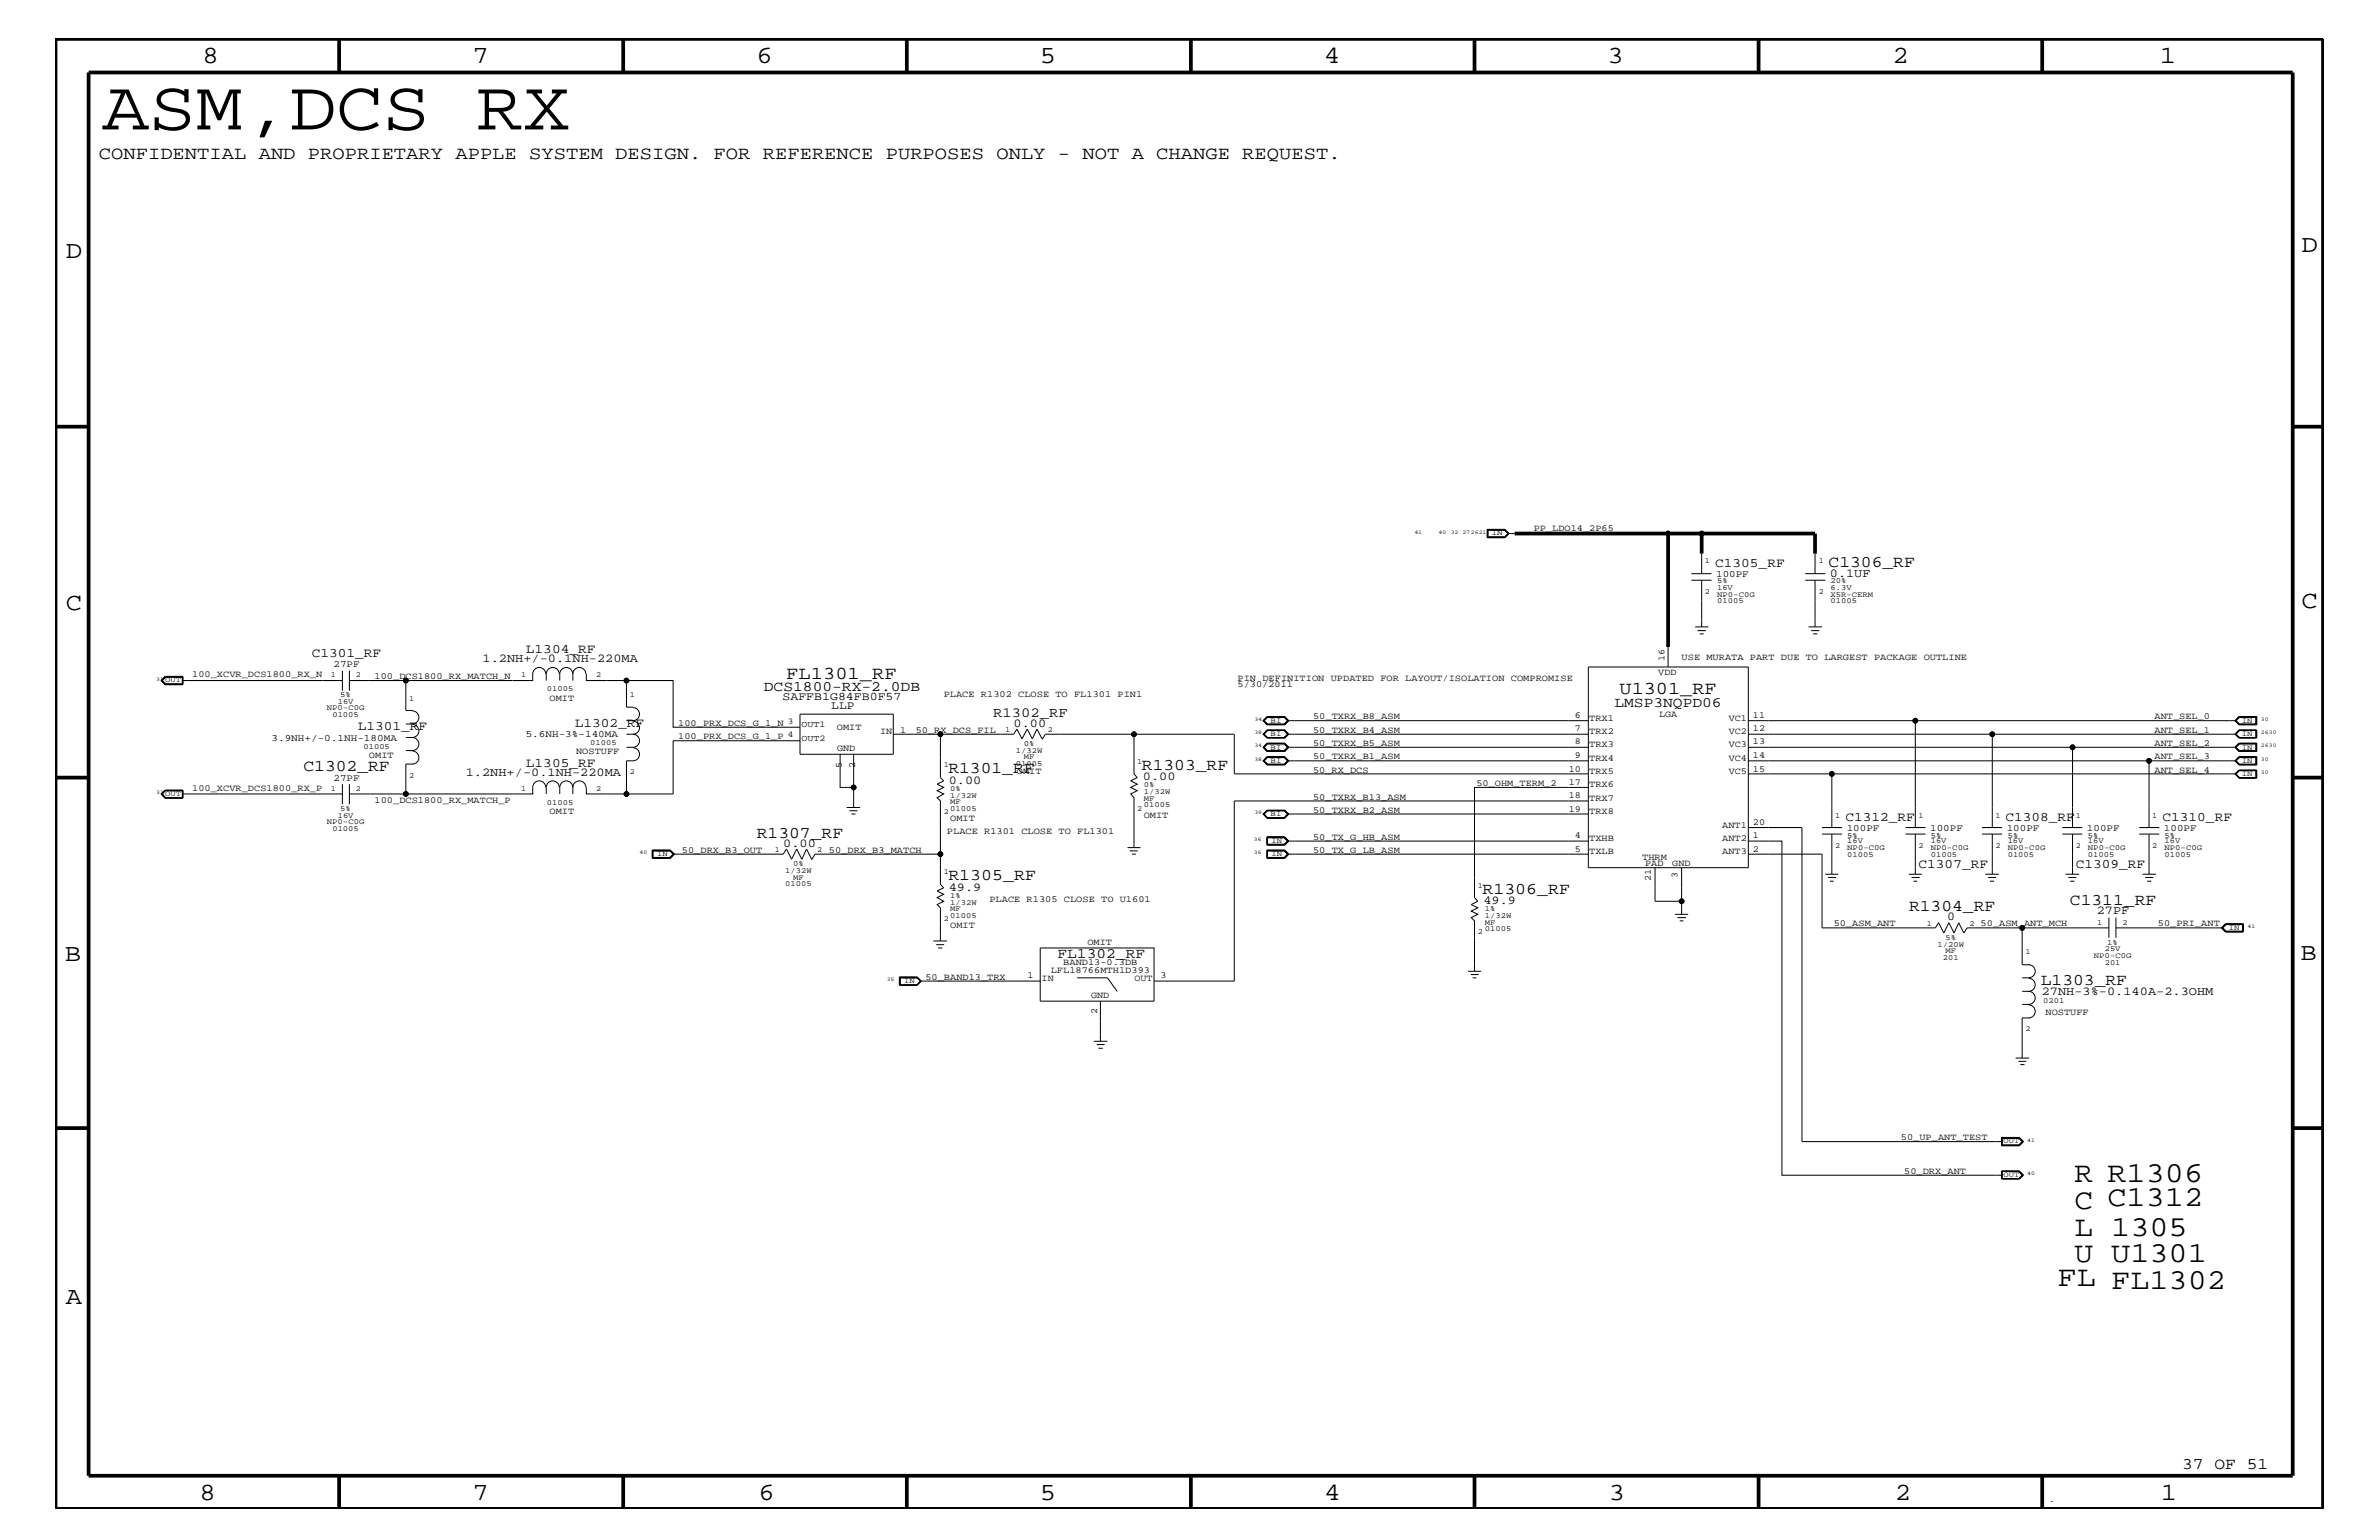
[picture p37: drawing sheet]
<svg xmlns="http://www.w3.org/2000/svg" width="432mm" height="279mm" viewBox="0 0 432 279" stroke-linecap="round" stroke-linejoin="round" font-family="sans-serif">
<defs><g id="words">
<text font-size="12.9" x="18.5" y="23.5">ASM,DCS RX</text>
<g font-size="5.2">
<text x="376.5" y="214.5">R R1306</text>
<text x="376.5" y="219.4">C C1312</text>
<text x="376.5" y="224.2">L 1305</text>
<text x="373.5" y="233.3">FL FL1302</text>
<text x="376.5" y="229.1">U U1301</text>
</g>
<g font-size="4.5">
<text x="36.7" y="11.5">8</text>
<text x="85.8" y="11.5">7</text>
<text x="137.3" y="11.5">6</text>
<text x="188.7" y="11.5">5</text>
<text x="240.3" y="11.5">4</text>
<text x="291.8" y="11.5">3</text>
<text x="343.5" y="11.5">2</text>
<text x="392" y="11.5">1</text>
<text x="11.9" y="46.8">D</text>
<text x="417.7" y="45.7">D</text>
<text x="11.9" y="110.6">C</text>
<text x="417.7" y="110.3">C</text>
<text x="11.8" y="174.3">B</text>
<text x="417.6" y="174.2">B</text>
<text x="11.9" y="236.7">A</text>
<text x="36.2" y="272.1">8</text>
<text x="85.8" y="272.1">7</text>
<text x="137.7" y="272.1">6</text>
<text x="188.7" y="272.1">5</text>
<text x="240.4" y="272.1">4</text>
<text x="292" y="272.1">3</text>
<text x="343.9" y="272.1">2</text>
<text x="392.2" y="272.1">1</text>
</g>
<g font-size="3.3">
<text x="17.9" y="28.9">CONFIDENTIAL AND PROPRIETARY APPLE SYSTEM DESIGN. FOR REFERENCE PURPOSES ONLY - NOT A CHANGE REQUEST.</text>
<text x="142.7" y="123.2">FL1301_RF</text>
<text x="294" y="125.9">U1301_RF</text>
</g>
<g font-size="3">
<text x="331.9" y="102.9">C1306_RF</text>
<text x="55.1" y="139.8">C1302_RF</text>
<text x="172.1" y="140.3">R1301_RF</text>
<text x="207.3" y="139.7">R1303_RF</text>
<text x="137.4" y="152">R1307_RF</text>
<text x="172.1" y="159.7">R1305_RF</text>
<text x="269.1" y="162.2">R1306_RF</text>
<text x="346.5" y="165.3">R1304_RF</text>
<text x="375.7" y="164.1">C1311_RF</text>
<text x="370.4" y="178.7">L1303_RF</text>
<text x="396" y="266.5">37 OF 51</text>
</g>
<g font-size="2.6">
<text x="138.6" y="125.3">DCS1800-RX-2.0DB</text>
<text x="293" y="128.3">LMSP3NQPD06</text>
<text x="191.9" y="173.8">FL1302_RF</text>
</g>
<text font-size="2.5" x="180.3" y="130.2">R1302_RF</text>
<g font-size="2.4">
<text x="311.3" y="102.9">C1305_RF</text>
<text x="56.6" y="119.2">C1301_RF</text>
<text x="95.5" y="118.5">L1304_RF</text>
<text x="104.3" y="131.9">L1302_RF</text>
<text x="64.9" y="132.5">L1301_RF</text>
<text x="95.5" y="139.1">L1305_RF</text>
<text x="334.9" y="149">C1312_RF</text>
<text x="364" y="149">C1308_RF</text>
<text x="392.5" y="149">C1310_RF</text>
<text x="348.2" y="157.4">C1307_RF</text>
<text x="376.8" y="157.4">C1309_RF</text>
</g>
<g font-size="2.2">
<text x="332.1" y="104.7">0.1UF</text>
<text x="87.6" y="120.2">1.2NH+/-0.1NH-220MA</text>
<text x="184" y="131.9">0.00</text>
<text x="84.5" y="140.8">1.2NH+/-0.1NH-220MA</text>
<text x="172.2" y="142.2">0.00</text>
<text x="207.4" y="141.5">0.00</text>
<text x="142.2" y="153.7">0.00</text>
<text x="172.2" y="161.6">49.9</text>
<text x="269.2" y="163.9">49.9</text>
<text x="353.4" y="167">0</text>
<text x="380.6" y="165.9">27PF</text>
<text x="370.6" y="180.5">27NH-3%-0.140A-2.3OHM</text>
</g>
<g font-size="2.1">
<text x="142" y="127">SAFFB1G84FB0F57</text>
<text x="150.9" y="128.7">LLP</text>
</g>
<g font-size="1.8">
<text x="311.5" y="104.7">100PF</text>
<text x="60.5" y="121">27PF</text>
<text x="49.3" y="134.4">3.9NH+/-0.1NH-180MA</text>
<text x="95.4" y="133.8">5.6NH-3%-140MA</text>
<text x="60.5" y="141.7">27PF</text>
<text x="335.2" y="150.7">100PF</text>
<text x="350.4" y="150.7">100PF</text>
<text x="364.2" y="150.7">100PF</text>
<text x="378.8" y="150.7">100PF</text>
<text x="392.8" y="150.7">100PF</text>
</g>
<g font-size="1.7">
<text x="278.4" y="96.3">PP_LDO14_2P65</text>
<text x="305.2" y="119.8">USE MURATA PART DUE TO LARGEST PACKAGE OUTLINE</text>
<text x="34.9" y="122.9">100_XCVR_DCS1800_RX_N</text>
<text x="68" y="123.2">100_DCS1800_RX_MATCH_N</text>
<text x="224.6" y="124.7">5/30/2011</text>
<text x="224.6" y="123.5">PIN DEFINITION UPDATED FOR LAYOUT/ISOLATION COMPROMISE</text>
<text x="301" y="122.5">VDD</text>
<text x="302.1" y="120" transform="rotate(-90 302.1 120)">16</text>
<text x="99.7" y="127.1">OMIT</text>
<text x="123.1" y="131.7">100_PRX_DCS_G_1_N 3</text>
<text x="171.3" y="126.5">PLACE R1302 CLOSE TO FL1301 PIN1</text>
<text x="238.3" y="130.5">50_TXRX_B8_ASM</text>
<text x="285.8" y="130.2">6</text>
<text x="288.5" y="130.8">TRX1</text>
<text x="301.1" y="130.2">LGA</text>
<text x="313.8" y="130.8">VC1</text>
<text x="318.2" y="130.2">11</text>
<text x="391.1" y="130.5">ANT_SEL_0</text>
<text x="67" y="137.4">OMIT</text>
<text x="104.6" y="136.8">NOSTUFF</text>
<text x="123.1" y="134.1">100_PRX_DCS_G_1_P 4</text>
<text x="151.9" y="132.5">OMIT</text>
<text x="151.9" y="136.3">GND</text>
<text x="159.8" y="133.2">IN</text>
<text x="163.4" y="133">1</text>
<text x="166.2" y="133">50_RX_DCS_FIL</text>
<text x="238.3" y="133">50_TXRX_B4_ASM</text>
<text x="238.3" y="135.3">50_TXRX_B5_ASM</text>
<text x="238.3" y="137.8">50_TXRX_B1_ASM</text>
<text x="285.8" y="137.5">9</text>
<text x="285.8" y="132.7">7</text>
<text x="285.8" y="135.1">8</text>
<text x="288.5" y="133.2">TRX2</text>
<text x="288.5" y="135.6">TRX3</text>
<text x="313.8" y="135.6">VC3</text>
<text x="313.8" y="133.2">VC2</text>
<text x="318.2" y="135.1">13</text>
<text x="318.2" y="137.5">14</text>
<text x="318.2" y="132.7">12</text>
<text x="391.1" y="135.3">ANT_SEL_2</text>
<text x="391.1" y="137.8">ANT_SEL_3</text>
<text x="391.1" y="133">ANT_SEL_1</text>
<text x="34.9" y="143.5">100_XCVR_DCS1800_RX_P</text>
<text x="152.8" y="139.3" transform="rotate(-90 152.8 139.3)">5</text>
<text x="155.2" y="139.3" transform="rotate(-90 155.2 139.3)">2</text>
<text x="184.6" y="140.4">OMIT</text>
<text x="238.3" y="140.2">50_RX_DCS</text>
<text x="268" y="142.6">50_OHM_TERM_2</text>
<text x="284.7" y="142.4">17</text>
<text x="284.7" y="140">10</text>
<text x="288.5" y="142.9">TRX6</text>
<text x="288.5" y="140.4">TRX5</text>
<text x="288.5" y="138">TRX4</text>
<text x="313.8" y="138">VC4</text>
<text x="313.8" y="140.4">VC5</text>
<text x="318.2" y="140">15</text>
<text x="391.1" y="140.2">ANT_SEL_4</text>
<text x="68" y="145.7">100_DCS1800_RX_MATCH_P</text>
<text x="99.7" y="147.7">OMIT</text>
<text x="172.5" y="149">OMIT</text>
<text x="207.6" y="148.4">OMIT</text>
<text x="238.3" y="147.5">50_TXRX_B2_ASM</text>
<text x="238.3" y="145.1">50_TXRX_B13_ASM</text>
<text x="284.7" y="144.8">18</text>
<text x="284.7" y="147.3">19</text>
<text x="288.5" y="145.3">TRX7</text>
<text x="288.5" y="147.7">TRX8</text>
<text x="318.2" y="149.6">20</text>
<text x="123.8" y="154.7">50_DRX_B3_OUT</text>
<text x="150.5" y="154.7">50_DRX_B3_MATCH</text>
<text x="171.9" y="151.3">PLACE R1301 CLOSE TO FL1301</text>
<text x="238.3" y="152.3">50_TX_G_HB_ASM</text>
<text x="238.3" y="154.7">50_TX_G_LB_ASM</text>
<text x="285.8" y="152.1">4</text>
<text x="285.8" y="154.5">5</text>
<text x="288.5" y="152.6">TXHB</text>
<text x="288.5" y="155">TXLB</text>
<text x="298.1" y="156">THRM</text>
<text x="312.6" y="150.1">ANT1</text>
<text x="312.6" y="152.6">ANT2</text>
<text x="312.6" y="155">ANT3</text>
<text x="318.2" y="152.1">1</text>
<text x="318.2" y="154.5">2</text>
<text x="298.6" y="157.2">PAD</text>
<text x="299.6" y="159.9" transform="rotate(-90 299.6 159.9)">21</text>
<text x="303.5" y="157.2">GND</text>
<text x="304.5" y="159.4" transform="rotate(-90 304.5 159.4)">3</text>
<text x="179.6" y="163.7">PLACE R1305 CLOSE TO U1601</text>
<text x="172.5" y="168.3">OMIT</text>
<text x="197.4" y="171.4">OMIT</text>
<text x="332.8" y="168.1">50_ASM_ANT</text>
<text x="359.5" y="168.1">50_ASM_ANT_MCH</text>
<text x="391.7" y="168.1">50_PRI_ANT</text>
<text x="168" y="177.7">50_BAND13_TRX</text>
<text x="186.5" y="177.4">1</text>
<text x="189.1" y="178">IN</text>
<text x="190.7" y="176.6">LFL18766MTH1D393</text>
<text x="193" y="175.1">BAND13-0.3DB</text>
<text x="205.9" y="178">OUT</text>
<text x="210.7" y="177.4">3</text>
<text x="198" y="181">GND</text>
<text x="199.1" y="184" transform="rotate(-90 199.1 184)">2</text>
<text x="371.3" y="184.1">NOSTUFF</text>
<text x="345" y="206.9">50_UP_ANT_TEST</text>
<text x="345.6" y="213">50_DRX_ANT</text>
<text x="371.9" y="272.6">.</text>
</g>
<g font-size="1.6">
<text x="145.5" y="131.9">OUT1</text>
<text x="145.5" y="134.4">OUT2</text>
</g>
<g font-size="1.4">
<text x="270.8" y="97.1">IN</text>
<text x="309.5" y="107.7">2</text>
<text x="309.5" y="102.2">1</text>
<text x="311.7" y="107">16V</text>
<text x="311.7" y="105.9">5%</text>
<text x="330.1" y="107.7">2</text>
<text x="330.1" y="102.2">1</text>
<text x="332.2" y="107">6.3V</text>
<text x="332.2" y="105.9">20%</text>
<text x="311.7" y="108.2">NP0-C0G</text>
<text x="311.7" y="109.4">01005</text>
<text x="332.2" y="109.4">01005</text>
<text x="332.2" y="108.2">X5R-CERM</text>
<text x="30" y="123.8">OUT</text>
<text x="60" y="122.9">1</text>
<text x="64.6" y="122.9">2</text>
<text x="94.6" y="122.9">1</text>
<text x="99.3" y="125.4">01005</text>
<text x="108.2" y="122.9">2</text>
<text x="59.3" y="128.9">NP0-C0G</text>
<text x="60.3" y="130.2">01005</text>
<text x="61.3" y="127.7">16V</text>
<text x="61.8" y="126.5">5%</text>
<text x="74.3" y="127.1">1</text>
<text x="114.3" y="126.5">1</text>
<text x="230.6" y="131.1">BI</text>
<text x="406.9" y="131.1">IN</text>
<text x="66" y="135.8">01005</text>
<text x="107.1" y="135.2">01005</text>
<text x="182.5" y="132.8">1</text>
<text x="184.4" y="136.6">1/32W</text>
<text x="185.8" y="135.3">0%</text>
<text x="185.8" y="137.8">MF</text>
<text x="190.2" y="132.8">2</text>
<text x="230.6" y="133.5">BI</text>
<text x="230.6" y="136">BI</text>
<text x="406.9" y="136">IN</text>
<text x="406.9" y="133.5">IN</text>
<text x="60" y="143.5">1</text>
<text x="64.6" y="143.5">2</text>
<text x="74.3" y="141.1">2</text>
<text x="94.6" y="143.5">1</text>
<text x="108.2" y="143.5">2</text>
<text x="114.3" y="140.4">2</text>
<text x="171.3" y="139.2">1</text>
<text x="172.5" y="143.5">0%</text>
<text x="184.4" y="139">01005</text>
<text x="206.4" y="138.6">1</text>
<text x="207.6" y="142.9">0%</text>
<text x="230.6" y="138.4">BI</text>
<text x="406.9" y="138.4">IN</text>
<text x="406.9" y="140.8">IN</text>
<text x="30" y="144.5">OUT</text>
<text x="59.3" y="149.5">NP0-C0G</text>
<text x="61.3" y="148.4">16V</text>
<text x="61.8" y="147.1">5%</text>
<text x="99.3" y="146">01005</text>
<text x="171.3" y="147.7">2</text>
<text x="172.5" y="145.9">MF</text>
<text x="172.5" y="144.7">1/32W</text>
<text x="172.5" y="147.1">01005</text>
<text x="206.4" y="147.1">2</text>
<text x="207.6" y="145.3">MF</text>
<text x="207.6" y="144">1/32W</text>
<text x="207.6" y="146.5">01005</text>
<text x="230.6" y="148.1">BI</text>
<text x="333.1" y="148.4">1</text>
<text x="348.2" y="148.4">1</text>
<text x="362.2" y="148.4">1</text>
<text x="376.8" y="148.4">1</text>
<text x="390.7" y="148.4">1</text>
<text x="60.3" y="150.7">01005</text>
<text x="119.3" y="155.4">IN</text>
<text x="140.6" y="154.6">1</text>
<text x="148.3" y="154.6">2</text>
<text x="230.8" y="152.9">IN</text>
<text x="230.8" y="155.4">IN</text>
<text x="333.1" y="153.8">2</text>
<text x="335.3" y="153">16V</text>
<text x="335.3" y="155.5">01005</text>
<text x="335.3" y="154.3">NP0-C0G</text>
<text x="335.3" y="152">5%</text>
<text x="348.2" y="153.8">2</text>
<text x="350.4" y="152">5%</text>
<text x="350.4" y="154.3">NP0-C0G</text>
<text x="350.4" y="153">16V</text>
<text x="350.4" y="155.5">01005</text>
<text x="362.2" y="153.8">2</text>
<text x="364.4" y="154.3">NP0-C0G</text>
<text x="364.4" y="153">16V</text>
<text x="364.4" y="155.5">01005</text>
<text x="364.4" y="152">5%</text>
<text x="376.8" y="153.8">2</text>
<text x="379" y="153">16V</text>
<text x="379" y="155.5">01005</text>
<text x="379" y="154.3">NP0-C0G</text>
<text x="379" y="152">5%</text>
<text x="390.7" y="153.8">2</text>
<text x="392.9" y="154.3">NP0-C0G</text>
<text x="392.9" y="152">5%</text>
<text x="392.9" y="155.5">01005</text>
<text x="392.9" y="153">16V</text>
<text x="142.5" y="160.8">01005</text>
<text x="142.5" y="158.4">1/32W</text>
<text x="144" y="159.6">MF</text>
<text x="144" y="157.2">0%</text>
<text x="171.3" y="158.6">1</text>
<text x="268.2" y="161.1">1</text>
<text x="171.3" y="167.1">2</text>
<text x="172.5" y="165.3">MF</text>
<text x="172.5" y="162.8">1%</text>
<text x="172.5" y="166.5">01005</text>
<text x="172.5" y="164.1">1/32W</text>
<text x="269.5" y="167.8">MF</text>
<text x="269.5" y="165.3">1%</text>
<text x="269.5" y="166.5">1/32W</text>
<text x="380.7" y="167.8">1</text>
<text x="385.2" y="167.8">2</text>
<text x="268.2" y="169.5">2</text>
<text x="269.5" y="168.9">01005</text>
<text x="349.8" y="168">1</text>
<text x="351.7" y="171.7">1/20W</text>
<text x="353.1" y="170.5">5%</text>
<text x="353.1" y="172.9">MF</text>
<text x="357.5" y="168">2</text>
<text x="367.6" y="173.2">1</text>
<text x="380" y="173.8">NP0-C0G</text>
<text x="382" y="172.6">25V</text>
<text x="382.5" y="171.4">1%</text>
<text x="404.5" y="168.7">IN</text>
<text x="164.1" y="178.4">IN</text>
<text x="352.6" y="174.2">201</text>
<text x="382" y="175">201</text>
<text x="370.8" y="181.9">0201</text>
<text x="367.6" y="187.1">2</text>
<text x="363.6" y="207.5">OUT</text>
<text x="363.6" y="213.6">OUT</text>
</g>
<g font-size="1">
<text x="256.7" y="96.8">41</text>
<text x="261.1" y="96.8">40</text>
<text x="263.3" y="96.8">32 272621</text>
<text x="28.4" y="123.5">31</text>
<text x="227.7" y="130.8">34</text>
<text x="410.4" y="130.8">30</text>
<text x="227.7" y="133.2">38</text>
<text x="227.7" y="135.6">34</text>
<text x="410.4" y="135.6">26 30</text>
<text x="410.4" y="133.2">26 30</text>
<text x="227.7" y="138">38</text>
<text x="410.4" y="138">30</text>
<text x="410.4" y="140.4">30</text>
<text x="28.4" y="144">31</text>
<text x="227.7" y="147.7">39</text>
<text x="116.1" y="155">40</text>
<text x="227.6" y="152.6">36</text>
<text x="227.6" y="155">36</text>
<text x="407.9" y="168.3">41</text>
<text x="161" y="178">35</text>
<text x="368" y="207.1">41</text>
<text x="368" y="213.2">40</text>
</g>
</g></defs>
<g fill="none" stroke="#000" stroke-width=".18">
<path d="M269.9 96h3.2l.8 .8-.8 .8h-3.2zM270 96.1h3.1l.7 .7-.7 .7h-3.1zM270.1 96.2h3l.6 .6-.6 .6h-3zM273.7 96.8h1.2M302.8 117.4v3.6M307 105.3h3.6M307 104.1h3.6M307.7 113.7h2.3M308.1 114.4h1.5M308.5 115h.7M308.9 100.4v3.7M308.9 105.3v8.4"/>
<path d="M327.7 105.3h3.6M327.7 104.1h3.6M328.3 113.7h2.4M328.8 114.4h1.4M329.1 115h.8M329.4 100.4v3.7M329.4 105.3v8.4M30 122.7h3.2v1.5h-3.2l-.8-.7zM30 122.8l-.6 .7 .6 .6M30 124.1h3.2M30 122.8l-.7 .7 .7 .6M30 122.8h3.2"/>
<path d="M33.1 122.9h-3l-.6 .6 .6 .6h3M33.1 122.8v1.3M33.1 123.5h29M62.1 121.7v3.6M63.4 121.7v3.6M73.7 123.5v5.4h1.2M73.7 131.3h1.2M73.7 133.8h1.2M73.7 136.2h1.2M74.8 133.8a1.19 1.19 0 0 1 1.2 1.2 1.19 1.19 0 0 1-1.1 1.2M74.8 129a1.19 1.19 0 0 1 1.2 1.2 1.19 1.19 0 0 1-1.1 1.1M74.8 131.4a1.19 1.19 0 0 1 1.2 1.2 1.19 1.19 0 0 1-1.1 1.2"/>
<path d="M74.8 136.3a1.19 1.19 0 0 1 1.2 1.1 1.19 1.19 0 0 1-1.1 1.2M74.9 138.6h-1.2v5.4h23v-1.1a1.19 1.19 0 0 1 1.2-1.2 1.19 1.19 0 0 1 1.2 1.2M99.1 122.3a1.19 1.19 0 0 0-1.2-1.2 1.19 1.19 0 0 0-1.2 1.2v1.2h-33.3M101.5 122.3a1.19 1.19 0 0 0-1.2-1.2 1.19 1.19 0 0 0-1.2 1.2v1.2M104 122.3a1.19 1.19 0 0 0-1.2-1.2 1.19 1.19 0 0 0-1.2 1.2v1.2M104 122.3a1.19 1.19 0 0 1 1.2-1.2 1.19 1.19 0 0 1 1.1 1.2M104 122.3v1.2M106.4 122.3v1.2h15.8v8.4h23M113.7 133.2h1.2M113.7 123.5v4.8h1.2M114.9 135.7a1.19 1.19 0 0 1 1.2 1.1 1.19 1.19 0 0 1-1.2 1.2h-1.2v6h-7.3v-1.1M114.9 133.2a1.19 1.19 0 0 1 1.2 1.2 1.19 1.19 0 0 1-1.2 1.2h-1.2"/>
<path d="M114.9 128.4a1.19 1.19 0 0 1 1.2 1.2 1.19 1.19 0 0 1-1.2 1.2h-1.2M114.9 130.8a1.19 1.19 0 0 1 1.2 1.2 1.19 1.19 0 0 1-1.2 1.2M145.2 134.4h-23v9.6h-8.5M145.2 129.6h16.9v7.2h-16.9zM152.5 136.8v6.1h2.4v-6.1M162.1 133.2h21.9l.6-.9 .9 1.8 .9-1.8 1 1.8 .8-1.8 .9 1.8M170.7 133.2v7.9l.6 .6-1.2 .6 1.2 .6-1.2 .6 1.2 .5-1.2 .7 .6 .6v15.2l.6 .6-1.2 .6 1.2 .5-1.2 .6 1.2 .7-1.2 .6 .6 .6v6M205.8 133.2h-16.1l-.6 .9M229.3 135.6l.7-.7h3.2l.6 .7-.6 .7h-3.2zM230 137.3h3.2l.7 .7-.7 .8h-3.2l-.7-.8zM230 132.4h3.2l.7 .8-.7 .7h-3.2l-.7-.7zM230 130h3.2l.7 .8-.7 .7h-3.2l-.7-.7z"/>
<path d="M230 134.8h3.2l.7 .8-.7 .7h-3.2l-.7-.7zM230 137.4h3.1l.7 .6-.7 .7h-3.1M230 137.4h3.2l.6 .6-.6 .7h-3.2M230 137.4l-.7 .6 .7 .7M230 137.4l-.6 .6 .6 .7M230 132.5h3.1l.6 .7h54.6M230 132.5h3.1l.7 .7-.7 .6h-3.1M230 132.4h3.2l.6 .8-.6 .7h-3.2l-.7-.7zM230 132.5l-.6 .7 .6 .6M230 130.1h3.1l.7 .7-.7 .6h-3.1M230 130.1h3.2l.6 .7-.6 .6h-3.2M230 130.1l-.7 .7 .7 .6"/>
<path d="M230 130.1l-.6 .7 .6 .6M230 134.9h3.1l.7 .7-.7 .7h-3.1l-.6-.7zM233.7 138l-.6 .6h-3.1l-.6-.6 .6-.6h3.1l.6 .6h54.6M233.7 133.2l-.6 .6h-3.1M233.7 130.8l-.6 .5h-3.1l-.6-.5 .6-.6h3.1l.6 .6h54.6M233.7 135.6l-.6 .6h-3.1l-.6-.6 .6-.6h3.1l.6 .6h54.6M288.3 121h29v36.4h-29zM317.3 133.2h44.3M317.3 138h72.8M317.3 135.6h88.5M317.3 130.8h30.3M376.2 135.6v14.5"/>
<path d="M405.8 138l.7-.6h2.9v1.2h-2.9zM405.8 135.6l.7-.6h2.9v1.2h-2.9zM405.8 130.8l.7-.6h2.9v1.1h-2.9zM405.8 130.8h-58.2v19.3M405.8 138h-15.7v12.1M405.8 133.2h-44.2v16.9M405.8 133.2l.6 .6h3.1M405.8 138l.6 .7M405.8 135.6l.6 .7h3.1M405.8 130.8l.6 .6M406.4 137.3h3.2v1.5h-3.2l-.8-.8zM406.4 130h3.2v1.5h-3.2l-.8-.7z"/>
<path d="M406.4 132.4h3.2v1.5h-3.2M406.4 134.8h3.2v1.5h-3.2l-.8-.7zM406.4 139.7h3.2v1.5h-3.2M406.4 137.4l-.7 .6 .7 .7M406.4 137.4h3.1v1.3h-3.1M406.4 130.1h3.1v1.3h-3.1M406.4 134.9h3.1v1.4M406.4 137.4l-.6 .6M406.4 134.9l-.7 .7 .7 .7M406.4 134.9l-.6 .7M406.4 132.4l-.8 .8 .8 .7M406.4 132.4l-.7 .8 .7 .7"/>
<path d="M406.4 130.1l-.7 .7 .7 .6M406.4 130.1l-.6 .7M406.4 139.7l-.8 .7 .8 .8M406.4 139.7l-.7 .7 .7 .8M406.5 132.5l-.7 .7 .7 .6M406.5 139.8l-.7 .6 .7 .7M409.4 132.5v1.3M409.4 139.8v1.3M409.5 132.4v1.5M409.5 139.7v1.5M409.5 132.5h-3.1l-.6 .7M409.5 139.8h-3.1l-.6 .6"/>
<path d="M30 143.4l-.8 .6 .8 .8M30 143.4h3.2v1.4h-3.2M30 143.5h3.1v1.2h-3.1l-.6-.7zM30 143.4l-.7 .6 .7 .8M30.1 143.5l-.6 .5 .6 .7M33.1 144h29M62.1 142.3v3.6M63.4 144h10.3M63.4 142.3v3.6M101.5 142.9a1.19 1.19 0 0 0-1.2-1.2 1.19 1.19 0 0 0-1.2 1.2v1.1M104 142.9a1.19 1.19 0 0 0-1.2-1.2 1.19 1.19 0 0 0-1.2 1.2v1.1M104 142.9a1.19 1.19 0 0 1 1.2-1.2 1.19 1.19 0 0 1 1.1 1.2"/>
<path d="M104 142.9v1.1M118.4 154.2h3.3l.7 .8-.7 .7h-3.3zM118.4 154.4h3.2M118.4 155.7v-1.4h3.2l.7 .7-.7 .7M118.5 154.4v1.2h3.1l.6-.6M121.6 154.4l.7 .6-.7 .6h-3.2M121.6 154.4l.6 .6M122.2 155h20l.5-1 1 1.9 .9-1.9 .9 1.9 .9-1.9 .9 1.9M153.7 146.5h2.4M154.2 147.1h1.4M154.5 147.7h.8M154.9 142.9v3.6"/>
<path d="M170.7 155h-22.8l-.6 1M204.6 153.8h2.4M205.1 154.4h1.4M205.5 155h.7M229.3 147.7l.7-.7h3.2l.6 .7-.6 .7h-3.2zM230 147h3.2l.7 .7-.7 .7h-3.2l-.7-.7zM230 151.8h3.2l.7 .8-.7 .8h-3.2zM230 154.2h3.2l.7 .8-.7 .7h-3.2zM230 154.3h3.2l.6 .7-.6 .7M230 147.1h3.1l.6 .6h54.6M230 147.1h3.1l.7 .6-.7 .7h-3.1M230 147.1l-.6 .6 .6 .7"/>
<path d="M230 154.4h3.1l.7 .6-.7 .6h-3.1zM230 151.9h3.1l.7 .7-.7 .6h-3.1zM230 152h3.1l.6 .6M233.1 154.4l.6 .6M233.2 151.8l.6 .8-.6 .7h-3.2M233.7 147.7l-.6 .7h-3.1M233.7 155h54.6M233.7 152.6l-.6 .6M233.7 152.6h54.6M233.7 155l-.6 .6h-3.1M288.3 140.4h-64.3v-7.2h-18.2v7.2l.6 .7-1.2 .6 1.2 .6-1.2 .6 1.2 .6-1.2 .5 .6 .7v9.1M288.3 142.9h-20.7v19.9l.6 .7-1.2 .6 1.2 .6-1.2 .6 1.2 .6-1.2 .6 .6 .6v9.1"/>
<path d="M288.3 145.3h-64.3v32.7h-14.5M300.4 157.4v6.1h4.8M305.2 157.4v8.5M317.3 152.6h6.1v60.6h40M317.3 155h13.4v13.3h20.6l.6-.9 .9 1.9 .9-1.9 1 1.9 .8-1.9 .9 1.9 .6-1h10M317.3 140.4h15.2M317.3 150.1h9.8v57h36.3M330.7 150.1h3.6M330.7 151.3h3.6M331.3 158.6h2.4M331.8 159.2h1.4M332.1 159.9h.7"/>
<path d="M332.5 151.3v7.3M345.9 150.1h3.6M345.9 151.3h3.6M346.5 158.6h2.3M347 159.2h1.4M347.3 159.9h.7M347.6 151.3v7.3M359.7 150.1h3.7M359.7 151.3h3.7M360.3 158.6h2.5M360.8 159.2h1.5M361.2 159.9h.8"/>
<path d="M361.6 151.3v7.3M374.3 150.1h3.7M374.3 151.3h3.7M374.9 158.6h2.5M375.4 159.2h1.5M375.8 159.9h.7M376.2 151.3v7.3M388.3 150.1h3.6M388.3 151.3h3.6M388.9 158.6h2.4M389.4 159.2h1.4M389.7 159.9h.8"/>
<path d="M390.1 151.3v7.3M405.8 140.4h-73.3v9.7M405.8 140.4l.6 .7h3.1M163.2 177.2h3.3l.7 .8-.7 .8h-3.3zM163.3 178.7h3.2M163.3 177.4h3.2M163.4 177.4v1.3M166.5 177.4l.6 .6M166.5 177.4l.5 .6M167 178l-.5 .7M167 178h21.8M167.1 178l-.6 .7"/>
<path d="M167.1 178l-.6 .8M167.1 178l-.6-.7h-3.2v1.5M169.4 170.7h2.5M169.9 171.4h1.5M170.3 172h.7M188.8 172h20.7v9.6h-20.7zM195.5 177.4h5.5l1.8 2.5M266.4 176.2h2.4M267 176.8h1.4M267.3 177.4h.7M304 165.9h2.4M304.5 166.5h1.5"/>
<path d="M304.9 167.1h.7M367 177.4h1.3M367 179.9h1.3M368.2 177.5a1.19 1.19 0 0 1 1.2 1.2 1.19 1.19 0 0 1-1.2 1.2 1.19 1.19 0 0 1 1.2 1.1 1.19 1.19 0 0 1-1.2 1.2M368.2 175a1.19 1.19 0 0 1 1.2 1.2 1.19 1.19 0 0 1-1.2 1.2M382.8 168.3h-15.8v6.7h1.3M382.8 166.5v3.6M384 168.3h19.4M384 166.5v3.6M403.2 168.3l.7-.7h3.3v1.5h-3.3zM404 167.7l-.6 .6 .6 .7M407.1 167.8h-3.1l-.6 .5 .6 .6h3.1"/>
<path d="M407.1 167.7v1.3M407.2 167.7h-3.3l-.6 .6 .6 .7h3.3M198.5 188.9h2.5M199.1 189.5h1.4M199.4 190.2h.8M199.7 181.6v7.3M365.8 192h2.5M366.4 192.6h1.4M366.7 193.2h.8M367 182.2h1.3M368.2 182.3a1.19 1.19 0 0 1 1.2 1.2 1.19 1.19 0 0 1-1.2 1.2M368.3 184.7h-1.3v7.3"/>
<path d="M363.3 206.4h3.2l.8 .7-.8 .8h-3.2zM363.3 206.4h3.2l.7 .7-.7 .7h-3.2M363.4 206.5h3l.6 .6-.6 .6h-3M363.4 206.4v1.4M366.4 206.4l.7 .7-.7 .7M366.4 212.5h-3v1.3h3M366.4 212.5l.7 .7-.7 .6M366.4 212.5l.6 .7-.6 .6M366.5 212.5h-3.2v1.4h3.2M366.5 212.5l.8 .7-.8 .7M366.5 212.5l.7 .7-.7 .7"/>
<circle cx="302.8" cy="96.8" r=".42"/>
<circle cx="308.9" cy="96.8" r=".42"/>
<circle cx="73.7" cy="123.5" r=".42"/>
<circle cx="113.7" cy="123.5" r=".42"/>
<circle cx="170.7" cy="133.2" r=".42"/>
<circle cx="205.8" cy="133.2" r=".42"/>
<circle cx="347.6" cy="130.8" r=".42"/>
<circle cx="361.6" cy="133.2" r=".42"/>
<circle cx="376.2" cy="135.6" r=".42"/>
<circle cx="390.1" cy="138" r=".42"/>
<circle cx="73.7" cy="144" r=".42"/>
<circle cx="113.7" cy="144" r=".42"/>
<circle cx="154.9" cy="142.9" r=".42"/>
<circle cx="170.7" cy="155" r=".42"/>
<circle cx="332.5" cy="140.4" r=".42"/>
<circle cx="305.2" cy="163.5" r=".42"/>
<circle cx="367" cy="168.3" r=".42"/>
</g>
<g fill="none" stroke="#000" stroke-width=".68" stroke-linecap="butt">
<path d="M10.1 7.1h411.5v266.7h-411.5zM16.1 13.2h400v254.5h-400zM61.6 7.1v6.1M113.1 7.1v6.1M164.6 7.1v6.1M216.2 7.1v6.1M267.6 7.1v6.1M319.2 7.1v6.1M370.7 7.1v6.1M10.1 77.4h6M416.1 77.4h5.5M274.9 96.8h27.9v20.6"/>
<path d="M302.8 96.8h26.6v3.6M308.9 96.8v3.6M10.1 141.1h6M416.1 141.1h5.5M10.1 204.7h6M416.1 204.7h5.5M61.6 267.7v6.1M113.1 267.7v6.1M164.6 267.7v6.1M216.2 268v5.8M267.6 267.7v6.1M319.2 267.7v6.1"/>
<path d="M370.7 267.7v6.1"/>
</g>
<g fill="#000">
<circle cx="302.8" cy="96.8" r=".42"/>
<circle cx="308.9" cy="96.8" r=".42"/>
<circle cx="73.7" cy="123.5" r=".42"/>
<circle cx="113.7" cy="123.5" r=".42"/>
<circle cx="170.7" cy="133.2" r=".42"/>
<circle cx="205.8" cy="133.2" r=".42"/>
<circle cx="347.6" cy="130.8" r=".42"/>
<circle cx="361.6" cy="133.2" r=".42"/>
<circle cx="376.2" cy="135.6" r=".42"/>
<circle cx="390.1" cy="138" r=".42"/>
<circle cx="73.7" cy="144" r=".42"/>
<circle cx="113.7" cy="144" r=".42"/>
<circle cx="154.9" cy="142.9" r=".42"/>
<circle cx="170.7" cy="155" r=".42"/>
<circle cx="332.5" cy="140.4" r=".42"/>
<circle cx="305.2" cy="163.5" r=".42"/>
<circle cx="367" cy="168.3" r=".42"/>
</g>
<use href="#words"/>
</svg>
